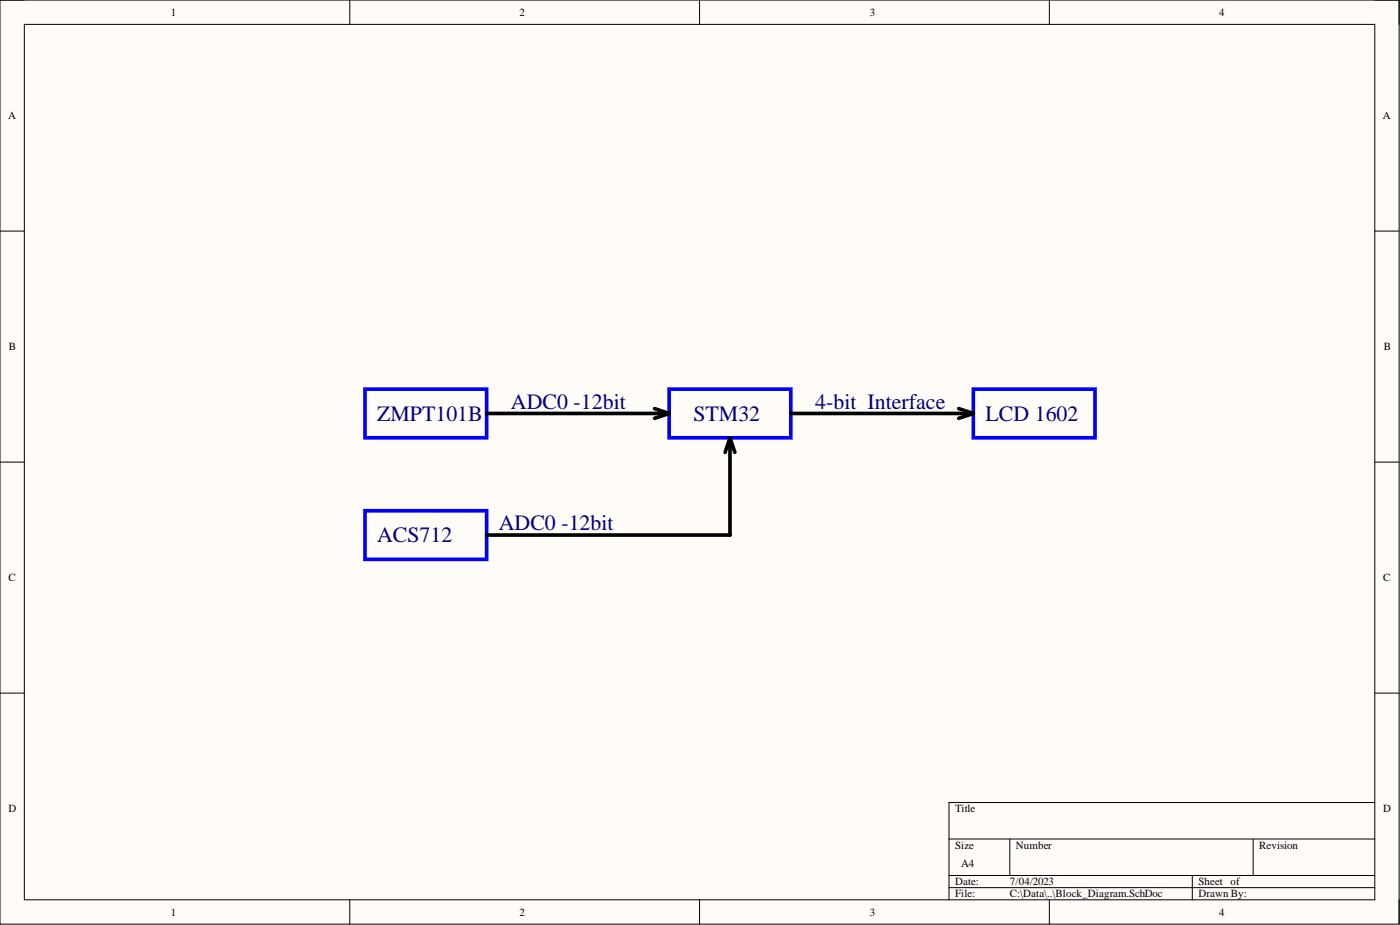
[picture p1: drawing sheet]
<svg xmlns="http://www.w3.org/2000/svg" width="292mm" height="193mm" viewBox="0 0 292 193" stroke-linecap="round" stroke-linejoin="round" font-family="sans-serif">
<defs><g id="words">
<g font-size="4.6" fill="#000080">
<text x="78.7" y="87.8">ZMPT101B</text>
<text x="106.6" y="85.2">ADC0 -12bit</text>
<text x="144.7" y="87.8">STM32</text>
<text x="170.1" y="85.2">4-bit Interface</text>
<text x="205.6" y="87.8">LCD 1602</text>
<text x="78.7" y="113.1">ACS712</text>
<text x="104.1" y="110.6">ADC0 -12bit</text>
</g>
<g font-size="2.3">
<text x="35.6" y="3.3">1</text>
<text x="108.4" y="3.3">2</text>
<text x="181.5" y="3.3">3</text>
<text x="254.3" y="3.3">4</text>
<text x="1.7" y="24.9">A</text>
<text x="288.5" y="24.9">A</text>
<text x="1.9" y="73.1">B</text>
<text x="288.7" y="73.1">B</text>
<text x="1.8" y="121.3">C</text>
<text x="288.6" y="121.3">C</text>
<text x="1.8" y="169.5">D</text>
<text x="199.3" y="169.5">Title</text>
<text x="288.6" y="169.5">D</text>
<text x="199.3" y="177.1">Size</text>
<text x="212" y="177.1">Number</text>
<text x="262.7" y="177.1">Revision</text>
<text x="199.3" y="184.7">Date:</text>
<text x="200.5" y="180.9">A4</text>
<text x="210.7" y="184.7">7/04/2023</text>
<text x="250" y="184.7">Sheet of</text>
<text x="35.6" y="191">1</text>
<text x="108.4" y="191">2</text>
<text x="181.5" y="191">3</text>
<text x="199.3" y="187.2">File:</text>
<text x="210.7" y="187.2">C:\Data\..\Block_Diagram.SchDoc</text>
<text x="250" y="187.2">Drawn By:</text>
<text x="254.3" y="191">4</text>
</g>
</g></defs>
<path d="M0 0h291.9v192.8h-291.9z" fill-rule="evenodd" fill="#fffcf8"/>
<path d="M0 0h291.9v192.8h-291.9z" fill="none" stroke="#000" stroke-width=".21"/>
<path d="M5.1 5.1h281.7v182.6h-281.7z" fill-rule="evenodd" fill="#fffcf8"/>
<g fill="none" stroke="#000" stroke-width=".21">
<path d="M0 0h5.1M5.1 5.1h281.7v182.6h-281.7zM73 0v5.1M146 0v5.1M218.9 0v5.1M286.8 0h5.1v5.1M0 48.2h5.1M286.8 48.2h5.1M0 96.4h5.1M286.8 96.4h5.1M0 144.6h5.1M286.8 144.6h5.1"/>
<path d="M198 175h88.8M210.7 175v7.6M261.5 175v7.6M286.8 167.4h-88.8v20.3M73 187.7v5.1M146 187.7v5.1M198 182.6h88.8M198 185.2h88.8M218.9 187.7v5.1M248.8 182.6v5.1M291.9 187.7v5.1"/>
</g>
<path d="M76.2 81.2h25.3v10.1h-25.3zM139.6 81.2h25.4v10.1h-25.4zM203.1 81.2h25.4v10.1h-25.4zM76.2 106.5h25.3v10.2h-25.3z" fill="none" stroke="#00f" stroke-width=".76"/>
<path d="M101.5 86.3h38.1M136.6 85.2l3 1.1M139.6 86.3l-3 1M152.3 91.3v20.3h-50.8M152.3 91.3l-1 3.1M152.3 91.3l1 3.1M165 86.3h38.1M200 85.2l3.1 1.1M203.1 86.3l-3.1 1" fill="none" stroke="#000" stroke-width=".76"/>
<use href="#words"/>
</svg>
